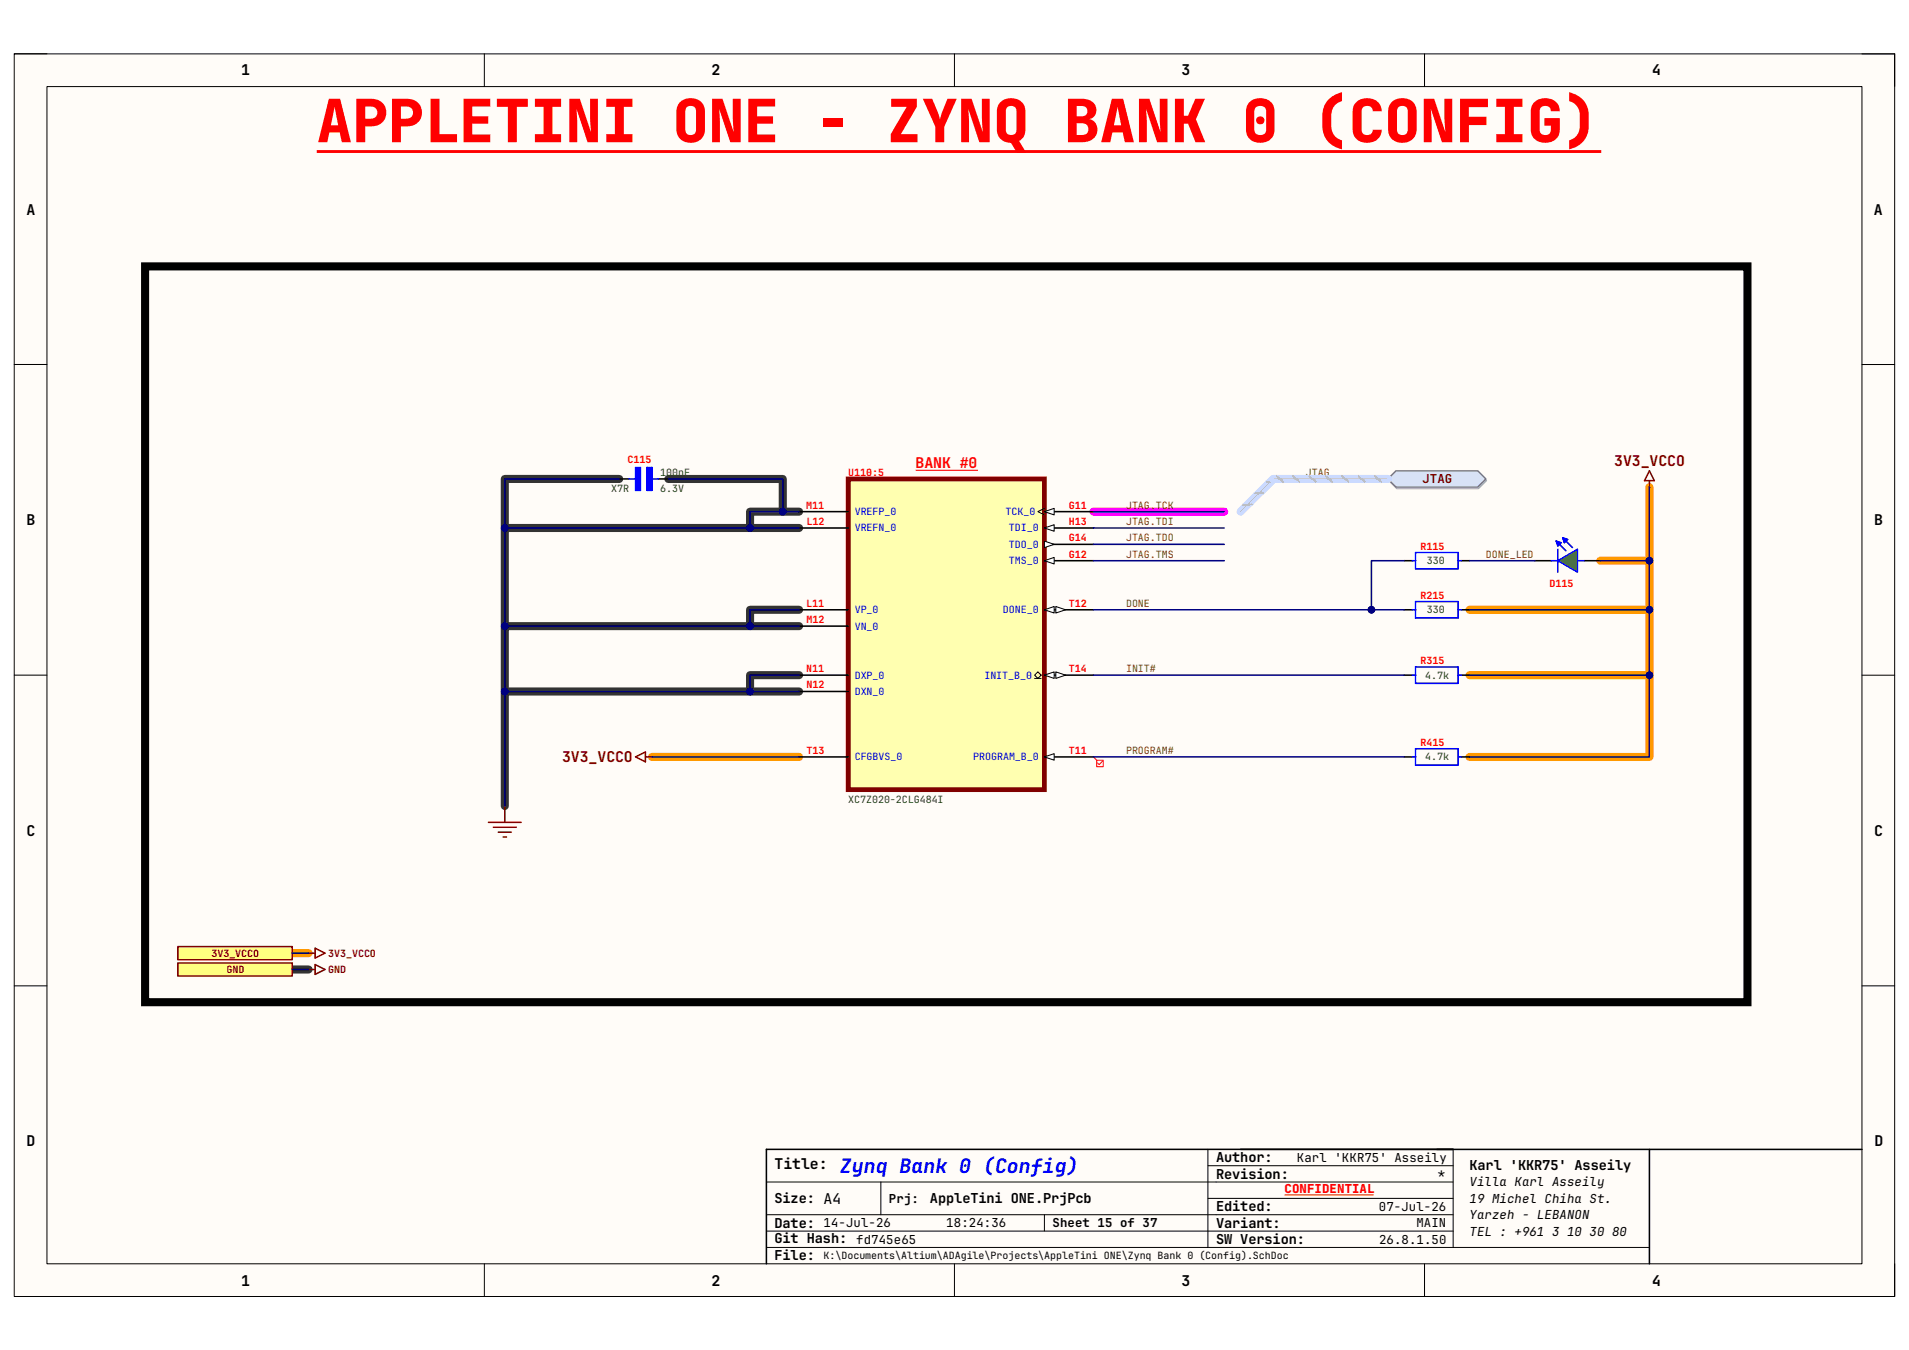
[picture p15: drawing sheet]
<svg xmlns="http://www.w3.org/2000/svg" width="420mm" height="297mm" viewBox="0 0 420 297" stroke-linecap="round" stroke-linejoin="round" font-family="sans-serif">
<defs><g id="words">
<text font-size="13.1" fill="#f00" x="69.7" y="31.3">APPLETINI ONE - ZYNQ BANK 0 (CONFIG)</text>
<text font-size="4.4" fill="#00f" x="184.8" y="258">Zynq Bank 0 (Config)</text>
<g font-size="3.3">
<text x="53" y="16.6">1</text>
<text x="156.5" y="16.6">2</text>
<text x="260" y="16.6">3</text>
<text x="363.5" y="16.6">4</text>
<text x="5.8" y="47.2">A</text>
<text x="412.3" y="47.2">A</text>
<text x="5.8" y="115.5">B</text>
<text x="412.3" y="115.5">B</text>
<text x="5.8" y="183.9">C</text>
<text x="412.3" y="183.9">C</text>
<text x="5.8" y="252.2">D</text>
<text x="170.4" y="257.3">Title:</text>
<text x="412.4" y="252.2">D</text>
<text x="53" y="282.8">1</text>
<text x="156.5" y="282.8">2</text>
<text x="260" y="282.8">3</text>
<text x="363.5" y="282.8">4</text>
</g>
<text font-size="3.3" fill="#f00" x="201.4" y="103">BANK #0</text>
<g font-size="3.3" fill="#800000">
<text x="355.1" y="102.6">3V3_VCCO</text>
<text x="123.7" y="167.7">3V3_VCCO</text>
</g>
<g font-size="3">
<text x="267.5" y="255.7">Author:</text>
<text x="323.3" y="257.3">Karl 'KKR75' Asseily</text>
<text x="267.5" y="259.3">Revision:</text>
<text x="170.4" y="264.7">Size: A4</text>
<text x="204.6" y="264.7">AppleTini ONE.PrjPcb</text>
<text x="267.5" y="266.5">Edited:</text>
<text x="170.4" y="270.1">Date: 14-Jul-26</text>
<text x="170.4" y="273.6">Git Hash:</text>
<text x="267.5" y="273.7">SW Version:</text>
<text x="267.5" y="270.1">Variant:</text>
<text x="170.4" y="277.2">File:</text>
</g>
<text font-size="2.7" fill="#800000" x="312.9" y="106.3">JTAG</text>
<g font-size="2.7">
<text x="285.3" y="255.7">Karl 'KKR75' Asseily</text>
<text x="316.4" y="259.2">*</text>
<text x="323.3" y="261">Villa Karl Asseily</text>
<text x="195.6" y="264.6">Prj:</text>
<text x="303.4" y="266.4">07-Jul-26</text>
<text x="323.3" y="264.6">19 Michel Chiha St.</text>
<text x="323.3" y="268.2">Yarzeh - LEBANON</text>
<text x="188.4" y="273.6">fd745e65</text>
<text x="208.2" y="270">18:24:36</text>
<text x="231.6" y="270">Sheet 15 of 37</text>
<text x="303.4" y="273.6">26.8.1.50</text>
<text x="311.6" y="270">MAIN</text>
<text x="323.3" y="271.8">TEL : +961 3 10 30 80</text>
</g>
<text font-size="2.7" fill="#f00" x="282.6" y="262.5">CONFIDENTIAL</text>
<g font-size="2.2" fill="#f00">
<text x="138" y="101.9">C115</text>
<text x="186.6" y="104.7">U110:5</text>
<text x="177.4" y="111.9">M11</text>
<text x="235.2" y="111.9">G11</text>
<text x="177.4" y="115.5">L12</text>
<text x="235.2" y="115.5">H13</text>
<text x="235.2" y="119.1">G14</text>
<text x="235.2" y="122.7">G12</text>
<text x="312.5" y="120.9">R115</text>
<text x="312.5" y="131.7">R215</text>
<text x="340.9" y="129.2">D115</text>
<text x="177.4" y="133.5">L11</text>
<text x="177.4" y="137.1">M12</text>
<text x="235.2" y="133.5">T12</text>
<text x="177.4" y="147.9">N11</text>
<text x="235.2" y="147.9">T14</text>
<text x="312.5" y="146.1">R315</text>
<text x="177.4" y="151.5">N12</text>
<text x="177.4" y="165.9">T13</text>
<text x="235.2" y="165.9">T11</text>
<text x="312.5" y="164.1">R415</text>
</g>
<g font-size="2.2" fill="#274e13">
<text x="145.2" y="104.7">100nF</text>
<text x="134.5" y="108.3">X7R</text>
<text x="145.2" y="108.3">6.3V</text>
<text x="313.9" y="124.1">330</text>
<text x="313.9" y="134.9">330</text>
<text x="313.6" y="149.3">4.7k</text>
<text x="313.6" y="167.3">4.7k</text>
<text x="186.6" y="176.7">XC7Z020-2CLG484I</text>
</g>
<g font-size="2.2" fill="#783f04">
<text x="287.3" y="104.7">JTAG</text>
<text x="247.7" y="111.9">JTAG.TCK</text>
<text x="247.7" y="119.1">JTAG.TDO</text>
<text x="247.7" y="115.5">JTAG.TDI</text>
<text x="247.7" y="122.7">JTAG.TMS</text>
<text x="326.9" y="122.7">DONE_LED</text>
<text x="247.7" y="133.5">DONE</text>
<text x="247.7" y="147.9">INIT#</text>
<text x="247.7" y="165.9">PROGRAM#</text>
</g>
<g font-size="2.2" fill="#00f">
<text x="188" y="113.4">VREFP_0</text>
<text x="221.2" y="113.4">TCK_0</text>
<text x="188" y="116.9">VREFN_0</text>
<text x="222" y="116.9">TDI_0</text>
<text x="222" y="120.5">TDO_0</text>
<text x="222" y="124.1">TMS_0</text>
<text x="188" y="134.9">VP_0</text>
<text x="220.6" y="134.9">DONE_0</text>
<text x="188" y="138.5">VN_0</text>
<text x="188" y="149.3">DXP_0</text>
<text x="216.6" y="149.3">INIT_B_0</text>
<text x="188" y="152.9">DXN_0</text>
<text x="188" y="167.3">CFGBVS_0</text>
<text x="214.1" y="167.3">PROGRAM_B_0</text>
</g>
<g font-size="2.2" fill="#800000">
<text x="46.5" y="210.5">3V3_VCCO</text>
<text x="49.8" y="214.1">GND</text>
<text x="72.2" y="210.5">3V3_VCCO</text>
<text x="72.2" y="214.1">GND</text>
</g>
<text font-size="2.2" x="181.2" y="277">K:\Documents\Altium\ADAgile\Projects\AppleTini ONE\Zynq Bank 0 (Config).SchDoc</text>
</g></defs>
<path d="M3.1 11.9h413.7v273.3h-413.7z" fill-rule="evenodd" fill="#fffcf8"/>
<path d="M3.1 11.9h413.7v273.3h-413.7z" fill="none" stroke="#000" stroke-width=".22"/>
<path d="M10.3 19h399.3v259h-399.3z" fill-rule="evenodd" fill="#fffcf8"/>
<g fill="none" stroke="#000" stroke-width=".22">
<path d="M3.1 11.8h7.2M10.3 19h399.3v259h-399.3zM106.6 11.8v7.2M210 11.8v7.2M313.4 11.8v7.2M409.6 11.9h7.2v7.1M3.1 80.2h7.2M409.6 80.2h7.2M3.1 148.5h7.2M409.6 148.5h7.2M3.1 216.9h7.2M409.6 216.9h7.2"/>
<path d="M265.7 256.5h54M265.7 252.9v21.5M319.7 252.9v21.5M106.6 278v7.2M168.6 260.1h151.1M168.6 270.8h151.1M168.6 267.3h151.1M168.6 274.4h194.3M193.8 260.1v7.2M210 278v7.2M229.8 267.3v3.5M265.7 263.7h54"/>
<path d="M313.4 278v7.2M416.8 278v7.2"/>
</g>
<path d="M362.9 107.2v59.3h-39.6M323.3 134.2h39.6M352.1 123.4h10.8M323.3 148.5h39.6M143.4 166.5h32.4M64.3 209.7h3.6" fill="none" stroke="#f90" stroke-width="1.8"/>
<path d="M136.2 105.4h-25.1v10.8M147 105.4h25.2v7.2M175.8 116.2h-64.7v21.6M175.8 112.6h-10.8v3.6M175.8 137.8h-64.7v14.3M175.8 134.2h-10.8v3.6M175.8 152.1h-64.7v25.2M175.8 148.5h-10.8v3.6M64.3 213.3h3.6" fill="none" stroke="#333" stroke-width="1.8"/>
<path d="M240.6 112.6h28.7" fill="none" stroke="#f0f" stroke-width="1.8"/>
<path d="M316.1 252.9h93.5M319.7 252.9h-151.1v25.1M362.9 252.9v25.1" fill="none" stroke="#000" stroke-width=".34"/>
<path d="M282.6 262.9h19.6" fill="none" stroke="#f00" stroke-width=".22"/>
<path d="M69.7 33.3h282.6" fill="none" stroke="#f00" stroke-width=".64" stroke-linecap="butt"/>
<path d="M31.9 58.6h352.6v161.9h-352.6z" fill="none" stroke="#000" stroke-width="1.8"/>
<path d="M186.6 105.4h43.2v68.3h-43.2z" fill-rule="evenodd" fill="#ffffb0"/>
<path d="M186.6 105.4h43.2v68.3h-43.2z" fill="none" stroke="#800000" stroke-width="1.1"/>
<path d="M229.8 134.2h10.8M175.8 166.5h10.8" fill="none" stroke="#000" stroke-width=".34"/>
<path d="M229.8 134.2l2.1-.8v1.5z" fill="#f8fcff"/>
<path d="M229.8 134.2l2.1-.8v1.5z" fill="none" stroke="#000" stroke-width=".22"/>
<path d="M232.3 133.4l2.1 .8-2.1 .7z" fill="#f8fcff"/>
<path d="M232.3 133.4l2.1 .8-2.1 .7z" fill="none" stroke="#000" stroke-width=".22"/>
<path d="M229.8 148.5h10.8" fill="none" stroke="#000" stroke-width=".34"/>
<path d="M229.8 148.5l2.1-.7v1.5z" fill="#f8fcff"/>
<path d="M229.8 148.5l2.1-.7v1.5z" fill="none" stroke="#000" stroke-width=".22"/>
<path d="M232.3 147.8l2.1 .7-2.1 .8z" fill="#f8fcff"/>
<path d="M227.6 149.3h1.5M228.3 147.8l.8 .7-.8 .8-.7-.8zM232.3 147.8l2.1 .7-2.1 .8z" fill="none" stroke="#000" stroke-width=".22"/>
<path d="M229.8 166.5h10.8" fill="none" stroke="#000" stroke-width=".34"/>
<path d="M229.8 166.5l2.1-.7v1.4z" fill="#f8fcff"/>
<path d="M229.8 166.5l2.1-.7v1.4z" fill="none" stroke="#000" stroke-width=".22"/>
<path d="M229.8 112.6h10.8" fill="none" stroke="#000" stroke-width=".34"/>
<path d="M229.8 112.6l2.1-.8v1.5z" fill="#f8fcff"/>
<path d="M229.8 112.6l2.1-.8v1.5zM229.8 111.8l-1.5 .8 1.5 .7" fill="none" stroke="#000" stroke-width=".22"/>
<path d="M229.8 116.2h10.8" fill="none" stroke="#000" stroke-width=".34"/>
<path d="M229.8 116.2l2.1-.8v1.5z" fill="#f8fcff"/>
<path d="M229.8 116.2l2.1-.8v1.5z" fill="none" stroke="#000" stroke-width=".22"/>
<path d="M229.8 119.8h10.8" fill="none" stroke="#000" stroke-width=".34"/>
<path d="M229.8 119l2.1 .8-2.1 .7z" fill="#f8fcff"/>
<path d="M229.8 119l2.1 .8-2.1 .7z" fill="none" stroke="#000" stroke-width=".22"/>
<path d="M229.8 123.4h10.8" fill="none" stroke="#000" stroke-width=".34"/>
<path d="M229.8 123.4l2.1-.8v1.5z" fill="#f8fcff"/>
<path d="M229.8 123.4l2.1-.8v1.5z" fill="none" stroke="#000" stroke-width=".22"/>
<g fill="none" stroke="#000" stroke-width=".34">
<path d="M175.8 116.2h10.8M175.8 112.6h10.8M175.8 134.2h10.8M175.8 137.8h10.8M308.9 134.2h1.8M321.5 134.2h1.8M337.7 123.4h3.6M348.5 123.4h3.6M175.8 148.5h10.8M175.8 152.1h10.8M308.9 148.5h1.8M321.5 148.5h1.8"/>
<path d="M308.9 166.5h1.8M321.5 166.5h1.8"/>
</g>
<path d="M201.4 103.5h13.8" fill="none" stroke="#f00" stroke-width=".22"/>
<path d="M310.7 134.2h.7M311.4 132.4h9.4v3.6h-9.4zM320.8 134.2h.7M342.7 120.8v5.1M310.7 148.5h.7M311.4 146.7h9.4v3.6h-9.4zM320.8 148.5h.7M310.7 166.5h.7M311.4 164.7h9.4v3.6h-9.4zM320.8 166.5h.7" fill="none" stroke="#00f" stroke-width=".34"/>
<path d="M362.9 103.6l1.1 2.1h-2.2zM362.9 105.7v1.5" fill="none" stroke="#800000" stroke-width=".34"/>
<path d="M342.7 123.4l4.3-2.6v5.1z" fill-rule="evenodd" fill="#0f0"/>
<path d="M343.8 118.3l1.1 .4-.7 .7zM344.5 119l1.5 1.5M341.3 123.4h1.4M342.7 123.4l4.3-2.6v5.1zM347 123.4h1.5" fill="none" stroke="#00f" stroke-width=".34"/>
<path d="M343.8 118.3l1.1 .4-.7 .7z" fill="#00f"/>
<path d="M343.8 118.3l1.1 .4-.7 .7z" fill="none" stroke="#00f" stroke-width=".22"/>
<path d="M342.4 119l1.1 .4-.8 .7zM343.1 119.8l1.4 1.4" fill="none" stroke="#00f" stroke-width=".34"/>
<path d="M342.4 119l1.1 .4-.8 .7z" fill="#00f"/>
<path d="M342.4 119l1.1 .4-.8 .7z" fill="none" stroke="#00f" stroke-width=".22"/>
<path d="M308.9 123.4h1.8M321.5 123.4h1.8" fill="none" stroke="#000" stroke-width=".34"/>
<path d="M310.7 123.4h.7M311.4 121.6h9.4v3.6h-9.4zM320.8 123.4h.7" fill="none" stroke="#00f" stroke-width=".34"/>
<path d="M111.1 177.3v3.6M139.8 166.5l2.2-1.1v2.2zM142 166.5h1.4M107.5 180.9h7.2M108.5 182h5.1M109.6 183.1h2.9M110.7 184.1h.7" fill="none" stroke="#800000" stroke-width=".34"/>
<path d="M307.3 103.9h18l1.8 1.8-1.8 1.8h-18l-1.8-1.8z" fill-rule="evenodd" fill="#bac0ca"/>
<path d="M307.3 103.9h18l1.8 1.8-1.8 1.8h-18l-1.8-1.8z" fill="none" stroke="#a6acb6" stroke-width=".22"/>
<path d="M305.3 105.4l1.8-1.8h18l1.8 1.8-1.8 1.8h-18z" fill-rule="evenodd" fill="#d5e4ff"/>
<path d="M305.3 105.4l1.8-1.8h18l1.8 1.8-1.8 1.8h-18z" fill="none" stroke="#71809b" stroke-width=".34"/>
<path d="M136.2 105.4h2.2M144.9 105.4h2.1" fill="none" stroke="#000" stroke-width=".34"/>
<path d="M138.4 105.4h1.4M143.4 105.4h1.5" fill="none" stroke="#00f" stroke-width=".34"/>
<path d="M139.8 102.9h1.1v5h-1.1z" fill-rule="evenodd" fill="#00f"/>
<path d="M139.8 102.9h1.1v5h-1.1z" fill="none" stroke="#00f" stroke-width=".22"/>
<path d="M139.8 102.9h1.1v5h-1.1z" fill="none" stroke="#00f" stroke-width=".34"/>
<path d="M142.4 102.9h1v5h-1z" fill-rule="evenodd" fill="#00f"/>
<path d="M142.4 102.9h1v5h-1z" fill="none" stroke="#00f" stroke-width=".22"/>
<path d="M142.4 102.9h1v5h-1z" fill="none" stroke="#00f" stroke-width=".34"/>
<path d="M240.6 166.5l.7 .7M241.3 167.2h1.4v1.5h-1.4zM242.5 167.5l-.7 .7-.3-.3" fill="none" stroke="#f00" stroke-width=".22"/>
<path d="M67.9 209.7h1.4M69.3 208.6l2.2 1.1-2.2 1.1z" fill="none" stroke="#800000" stroke-width=".34"/>
<path d="M39.1 208.3h25.2v2.8h-25.2z" fill-rule="evenodd" fill="#ffff80"/>
<path d="M39.1 208.3h25.2v2.8h-25.2z" fill="none" stroke="#800000" stroke-width=".34"/>
<path d="M39.1 211.9h25.2v2.8h-25.2z" fill-rule="evenodd" fill="#ffff80"/>
<path d="M39.1 211.9h25.2v2.8h-25.2zM67.9 213.3h1.4M69.3 212.2l2.2 1.1-2.2 1.1z" fill="none" stroke="#800000" stroke-width=".34"/>
<path d="M240.6 134.2h68.3M240.6 148.5h68.3M240.6 166.5h68.3" fill="none" stroke="#000080" stroke-width=".34"/>
<circle cx="301.7" cy="134.2" r=".72" fill="#000080"/>
<circle cx="301.7" cy="134.2" r=".72" fill="none" stroke="#000080" stroke-width=".22"/>
<path d="M323.3 148.5h39.6" fill="none" stroke="#000080" stroke-width=".34"/>
<circle cx="362.9" cy="148.5" r=".72" fill="#000080"/>
<circle cx="362.9" cy="148.5" r=".72" fill="none" stroke="#000080" stroke-width=".22"/>
<path d="M323.3 134.2h39.6" fill="none" stroke="#000080" stroke-width=".34"/>
<circle cx="362.9" cy="134.2" r=".72" fill="#000080"/>
<circle cx="362.9" cy="134.2" r=".72" fill="none" stroke="#000080" stroke-width=".22"/>
<path d="M323.3 123.4h14.4M352.1 123.4h10.8" fill="none" stroke="#000080" stroke-width=".34"/>
<circle cx="362.9" cy="123.4" r=".72" fill="#000080"/>
<circle cx="362.9" cy="123.4" r=".72" fill="none" stroke="#000080" stroke-width=".22"/>
<path d="M362.9 107.2v59.3h-39.6" fill="none" stroke="#000080" stroke-width=".34"/>
<circle cx="362.9" cy="148.5" r=".72" fill="#000080"/>
<circle cx="362.9" cy="148.5" r=".72" fill="none" stroke="#000080" stroke-width=".22"/>
<circle cx="362.9" cy="134.2" r=".72" fill="#000080"/>
<circle cx="362.9" cy="134.2" r=".72" fill="none" stroke="#000080" stroke-width=".22"/>
<circle cx="362.9" cy="123.4" r=".72" fill="#000080"/>
<circle cx="362.9" cy="123.4" r=".72" fill="none" stroke="#000080" stroke-width=".22"/>
<path d="M308.9 123.4h-7.2v10.8" fill="none" stroke="#000080" stroke-width=".34"/>
<circle cx="301.7" cy="134.2" r=".72" fill="#000080"/>
<circle cx="301.7" cy="134.2" r=".72" fill="none" stroke="#000080" stroke-width=".22"/>
<path d="M175.8 152.1h-64.7v25.2M143.4 166.5h32.4" fill="none" stroke="#000080" stroke-width=".34"/>
<circle cx="165" cy="152.1" r=".72" fill="#000080"/>
<circle cx="165" cy="152.1" r=".72" fill="none" stroke="#000080" stroke-width=".22"/>
<circle cx="111.1" cy="152.1" r=".72" fill="#000080"/>
<circle cx="111.1" cy="152.1" r=".72" fill="none" stroke="#000080" stroke-width=".22"/>
<path d="M175.8 148.5h-10.8v3.6" fill="none" stroke="#000080" stroke-width=".34"/>
<circle cx="165" cy="152.1" r=".72" fill="#000080"/>
<circle cx="165" cy="152.1" r=".72" fill="none" stroke="#000080" stroke-width=".22"/>
<path d="M175.8 137.8h-64.7v14.3" fill="none" stroke="#000080" stroke-width=".34"/>
<circle cx="165" cy="137.7" r=".72" fill="#000080"/>
<circle cx="165" cy="137.7" r=".72" fill="none" stroke="#000080" stroke-width=".22"/>
<circle cx="111.1" cy="137.7" r=".72" fill="#000080"/>
<circle cx="111.1" cy="137.7" r=".72" fill="none" stroke="#000080" stroke-width=".22"/>
<circle cx="111.1" cy="152.1" r=".72" fill="#000080"/>
<circle cx="111.1" cy="152.1" r=".72" fill="none" stroke="#000080" stroke-width=".22"/>
<path d="M175.8 134.2h-10.8v3.6" fill="none" stroke="#000080" stroke-width=".34"/>
<circle cx="165" cy="137.7" r=".72" fill="#000080"/>
<circle cx="165" cy="137.7" r=".72" fill="none" stroke="#000080" stroke-width=".22"/>
<path d="M175.8 116.2h-64.7v21.6" fill="none" stroke="#000080" stroke-width=".34"/>
<circle cx="165" cy="116.2" r=".72" fill="#000080"/>
<circle cx="165" cy="116.2" r=".72" fill="none" stroke="#000080" stroke-width=".22"/>
<circle cx="111.1" cy="116.2" r=".72" fill="#000080"/>
<circle cx="111.1" cy="116.2" r=".72" fill="none" stroke="#000080" stroke-width=".22"/>
<circle cx="111.1" cy="137.7" r=".72" fill="#000080"/>
<circle cx="111.1" cy="137.7" r=".72" fill="none" stroke="#000080" stroke-width=".22"/>
<path d="M175.8 112.6h-10.8v3.6" fill="none" stroke="#000080" stroke-width=".34"/>
<circle cx="172.2" cy="112.6" r=".72" fill="#000080"/>
<circle cx="172.2" cy="112.6" r=".72" fill="none" stroke="#000080" stroke-width=".22"/>
<circle cx="165" cy="116.2" r=".72" fill="#000080"/>
<circle cx="165" cy="116.2" r=".72" fill="none" stroke="#000080" stroke-width=".22"/>
<path d="M147 105.4h25.2v7.2" fill="none" stroke="#000080" stroke-width=".34"/>
<circle cx="172.2" cy="112.6" r=".72" fill="#000080"/>
<circle cx="172.2" cy="112.6" r=".72" fill="none" stroke="#000080" stroke-width=".22"/>
<path d="M136.2 105.4h-25.1v10.8" fill="none" stroke="#000080" stroke-width=".34"/>
<circle cx="111.1" cy="116.2" r=".72" fill="#000080"/>
<circle cx="111.1" cy="116.2" r=".72" fill="none" stroke="#000080" stroke-width=".22"/>
<path d="M240.6 119.8h28.7M240.6 116.2h28.7M240.6 112.6h28.7M240.6 123.4h28.7M64.3 209.7h3.6M64.3 213.3h3.6" fill="none" stroke="#000080" stroke-width=".34"/>
<path d="M305.3 105.4h-25.2l-7.2 7.2" fill="none" stroke="#cbdaff" stroke-width="1.8"/>
<path d="M275.4 111l-1.9 .1M278 108.4l-1.9 .2M280.5 105.9l-1.9 .1M280.8 104.7l1.5 1.3M284.4 104.7l1.5 1.3M288 104.7l1.5 1.3M291.6 104.7l1.5 1.3M295.2 104.7l1.5 1.3M298.8 104.7l1.5 1.3M302.4 104.7l1.5 1.3" fill="none" stroke="#adbce7" stroke-width=".55"/>
<path d="M305.3 105.4h-25.2l-7.2 7.2" fill="none" stroke="#adbce7" stroke-width=".34"/>
<use href="#words"/>
</svg>
